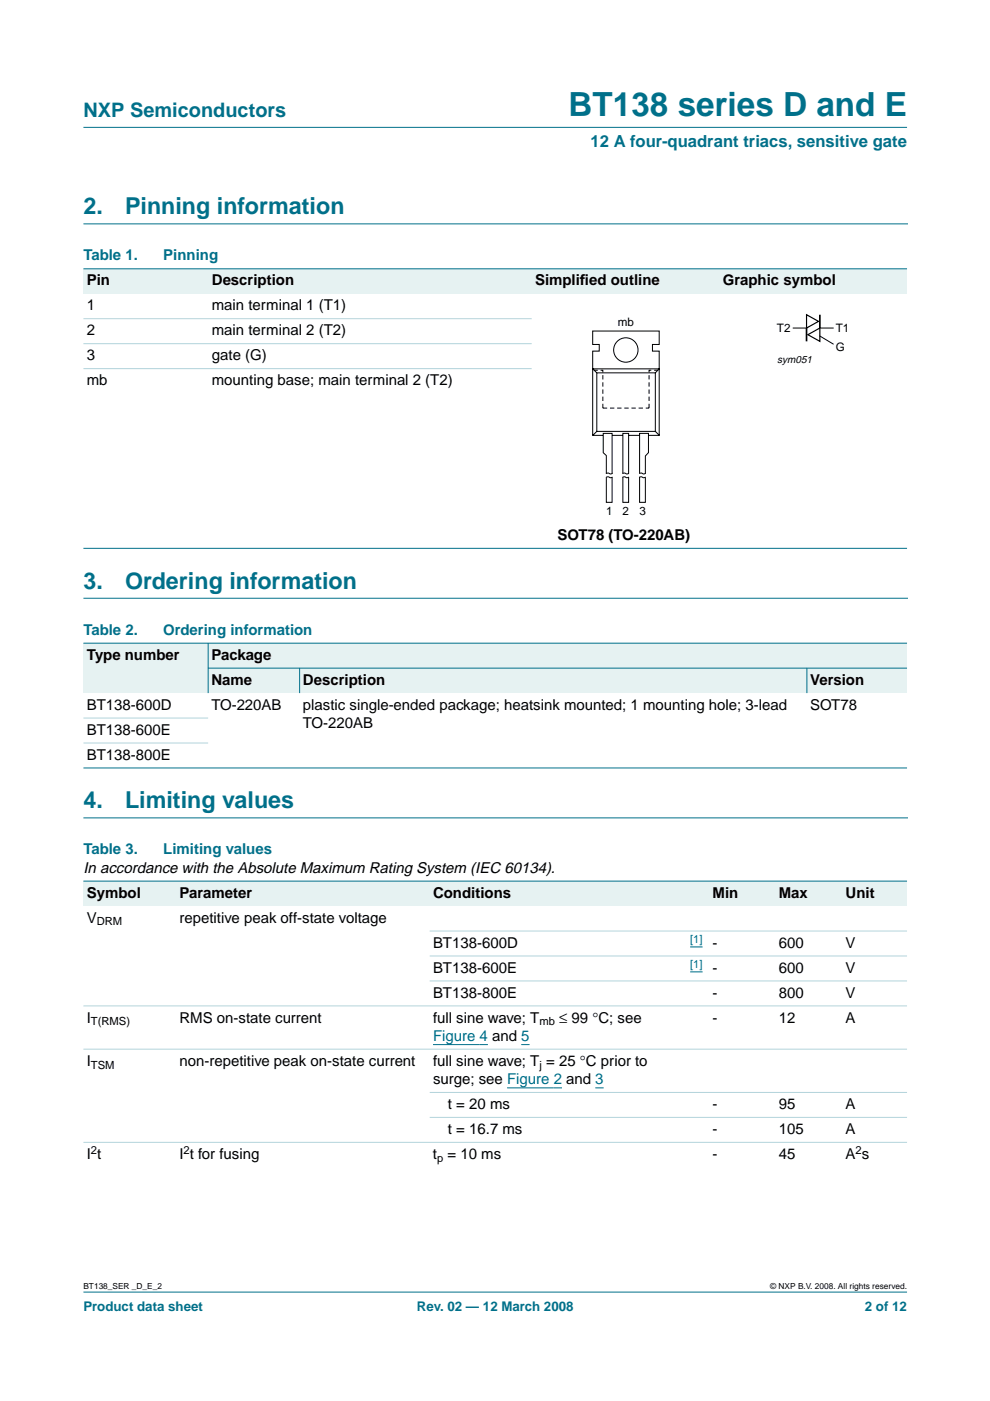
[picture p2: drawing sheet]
<svg xmlns="http://www.w3.org/2000/svg" width="210mm" height="297mm" viewBox="0 0 210 297" stroke-linecap="round" stroke-linejoin="round" font-family="sans-serif">
<defs><g id="words">
<text font-size="7.1" fill="#00708a" x="120.6" y="24.7">BT138 series D and E</text>
<g font-size="4.9" fill="#00708a">
<text x="17.7" y="45.5">2.</text>
<text x="26.5" y="45.5">Pinning information</text>
<text x="17.7" y="124.8">3.</text>
<text x="26.5" y="124.8">Ordering information</text>
<text x="17.7" y="171.4">4.</text>
<text x="26.5" y="171.4">Limiting values</text>
</g>
<text font-size="4.2" fill="#00708a" x="17.7" y="24.9">NXP Semiconductors</text>
<text font-size="3.5" fill="#00708a" x="125.2" y="31.1">12 A four-quadrant triacs, sensitive gate</text>
<g font-size="3.2" fill="#00708a">
<text x="17.7" y="55.2">Table 1.</text>
<text x="34.6" y="55.2">Pinning</text>
<text x="17.7" y="134.6">Table 2.</text>
<text x="34.6" y="134.6">Ordering information</text>
<text x="17.7" y="181.2">Table 3.</text>
<text x="34.6" y="181.2">Limiting values</text>
</g>
<g font-size="3.2">
<text x="18.4" y="65.8">1</text>
<text x="18.4" y="60.5">Pin</text>
<text x="44.9" y="65.8">main terminal 1 (T1)</text>
<text x="44.9" y="60.5">Description</text>
<text x="113.4" y="60.5">Simplif</text>
<text x="123" y="60.5">ied outline</text>
<text x="153.2" y="60.5">Graphic symbol</text>
<text x="18.4" y="71.1">2</text>
<text x="44.9" y="71.1">main terminal 2 (T2)</text>
<text x="18.4" y="76.4">3</text>
<text x="44.9" y="76.4">gate (G)</text>
<text x="18.4" y="81.7">mb</text>
<text x="44.9" y="81.7">mounting base; main terminal 2 (T2)</text>
<text x="118.2" y="114.5">SOT78 (TO-220AB)</text>
<text x="18.4" y="139.9">Type number</text>
<text x="44.8" y="139.9">Package</text>
<text x="44.8" y="145.2">Name</text>
<text x="64.2" y="145.2">Description</text>
<text x="171.8" y="145.2">Version</text>
<text x="18.4" y="150.5">BT138-600D</text>
<text x="18.4" y="155.8">BT138-600E</text>
<text x="44.8" y="150.5">TO-220AB</text>
<text x="64.2" y="154.4">TO-220AB</text>
<text x="64.2" y="150.5">plastic single-ended package; heatsink mounted; 1 mounting hole; 3-lead</text>
<text x="171.8" y="150.5">SOT78</text>
<text x="18.4" y="161.1">BT138-800E</text>
<text x="17.7" y="185">In accordance with the Absolute Maximum Rating System (IEC 60134).</text>
<text x="18.4" y="190.3">Symbol</text>
<text x="38.1" y="190.3">Parameter</text>
<text x="91.8" y="190.3">Conditions</text>
<text x="151.1" y="190.3">Min</text>
<text x="165.1" y="190.3">Max</text>
<text x="179.3" y="190.3">Unit</text>
<text x="18.4" y="195.6">V</text>
<text x="38.1" y="195.6">repetitive peak off-state voltage</text>
<text x="91.8" y="200.9">BT138-600D</text>
<text x="151.1" y="200.9">-</text>
<text x="165.1" y="200.9">600</text>
<text x="179.3" y="200.9">V</text>
<text x="91.8" y="206.2">BT138-600E</text>
<text x="151.1" y="206.2">-</text>
<text x="165.1" y="206.2">600</text>
<text x="179.3" y="206.2">V</text>
<text x="91.8" y="211.5">BT138-800E</text>
<text x="151.1" y="211.5">-</text>
<text x="165.1" y="211.5">800</text>
<text x="179.3" y="211.5">V</text>
<text x="18.4" y="216.8">I</text>
<text x="38.1" y="216.8">RMS on-state current</text>
<text x="91.8" y="216.8">full sine wave; T</text>
<text x="118.6" y="216.8">≤ 99 °C; see</text>
<text x="151.1" y="216.8">-</text>
<text x="165.1" y="216.8">12</text>
<text x="179.3" y="216.8">A</text>
<text x="18.4" y="226">I</text>
<text x="38.1" y="226">non-repetitive peak on-state current</text>
<text x="91.8" y="226">full sine wave; T = 25 °C prior to</text>
<text x="91.8" y="229.9">surge; see Figure 2 and 3</text>
<text x="95" y="235.1">t = 20 ms</text>
<text x="151.1" y="235.1">-</text>
<text x="165.1" y="235.1">95</text>
<text x="179.3" y="235.1">A</text>
<text x="18.4" y="245.7">I t</text>
<text x="38.1" y="245.7">I t for fusing</text>
<text x="91.8" y="245.7">t = 10 ms</text>
<text x="95" y="240.4">t = 16.7 ms</text>
<text x="151.1" y="240.4">-</text>
<text x="151.1" y="245.7">-</text>
<text x="165.1" y="240.4">105</text>
<text x="165.1" y="245.7">45</text>
<text x="179.3" y="240.4">A</text>
<text x="179.3" y="245.7">A s</text>
</g>
<text font-size="3.2" fill="#00f" x="91.8" y="220.7">Figure 4 and 5</text>
<g font-size="2.8" fill="#00708a">
<text x="17.7" y="278">Product data sheet</text>
<text x="88.4" y="278">Rev. 02 — 12 March 2008</text>
<text x="183.4" y="278">2 of 12</text>
</g>
<g font-size="2.5">
<text x="131" y="69.1">mb</text>
<text x="164.7" y="70.4">T2</text>
<text x="177.2" y="70.4">T1</text>
<text x="177.2" y="74.3">G</text>
<text x="128.5" y="109.1">1</text>
<text x="132" y="109.1">2</text>
<text x="135.6" y="109.1">3</text>
</g>
<g font-size="2.4">
<text x="20.5" y="196.2">DRM</text>
<text x="19.3" y="217.4">T(RMS)</text>
<text x="114.4" y="217.4">mb</text>
<text x="19.3" y="226.5">TSM</text>
<text x="114.4" y="226.5">j</text>
<text x="19.3" y="244.8">2</text>
<text x="38.9" y="244.8">2</text>
<text x="181.4" y="244.8">2</text>
<text x="92.7" y="246.3">p</text>
</g>
<g font-size="2.4" fill="#00f">
<text x="146.3" y="200">[1]</text>
<text x="146.3" y="205.3">[1]</text>
</g>
<text font-size="2.2" x="164.8" y="76.9">sym051</text>
<g font-size="1.8">
<text x="17.7" y="273.4">BT138_SER _D_E_2</text>
<text x="163.3" y="273.4">© NXP B.V. 2008. All rights reserved.</text>
</g>
</g></defs>
<g fill="#00708a" stroke="#00708a" stroke-width=".21">
<path d="M17.7 273.9h174.6z"/>
<path d="M17.7 27h174.6z"/>
</g>
<path d="M17.7 47.5h174.7M17.7 126.8h174.7M17.7 173.4h174.7" fill="none" stroke="#00708a" stroke-width=".21"/>
<g fill="#e6f2f2">
<path d="M17.7 57h26.5v5.3h-26.5z" fill-rule="evenodd"/>
<path d="M44.2 57h55.3v5.3h-55.3z" fill-rule="evenodd"/>
<path d="M99.5 57h13.2v5.3h-13.2z" fill-rule="evenodd"/>
<path d="M112.7 57h39.8v5.3h-39.8z" fill-rule="evenodd"/>
<path d="M152.5 57h39.8v5.3h-39.8z" fill-rule="evenodd"/>
</g>
<g fill="#00708a" stroke="#00708a" stroke-width=".21">
<path d="M17.7 57h174.6z"/>
<path d="M17.7 116.3h174.6z"/>
</g>
<g fill="#b3d4db" stroke="#b3d4db" stroke-width=".21">
<path d="M17.7 67.6h95z"/>
<path d="M17.7 72.9h95z"/>
<path d="M17.7 78.2h95z"/>
</g>
<g fill="none" stroke="#000" stroke-width=".21">
<path d="M126.5 79.1h12.4v12.4h-12.4zM126.5 79.1l-.8-.9h14.1l-.9 .9M168.2 69.6h2.8M173.8 69.6h2.8M173.8 71.2l2.8 1.7M126.5 91.5l-.8 .8M127.9 92.3h-2.2v-17.9h1.4v-1.4h-1.4v-2.8h14.1v2.8h-1.5v1.4h1.5v17.9h-2.3M129.8 92.3h2.2M133.3 92.3h2.3M138.9 91.5l.9 .8M129.8 100.4l-.4 .1-.4-.2-.4 .1v-3.8l-.7-.6v-4.1h1.9v8.5M129.8 101.2l-.4 .1-.4-.2-.4 .1v5.3h1.2v-5.3"/>
<path d="M132 101.2l.4-.1 .5 .2 .4-.1M132.1 101.2v5.3h1.2v-5.3M133.3 100.4l-.4 .1-.5-.2-.4 .1 .1-8.5h1.2v8.5M135.6 100.4l.4-.1 .5 .2 .3-.1M135.6 101.2l.4-.1 .5 .2 .3-.1M135.6 101.1v5.4h1.2v-5.3M135.6 100.4v-8.5h1.9v4.1l-.7 .7v3.7"/>
<circle cx="132.7" cy="74.2" r="2.59"/>
</g>
<path d="M127.8 86.5v-8h-1.9M127.8 86.5h9.8M137.6 86.5v-8h1.9" fill="none" stroke="#000" stroke-width=".21" stroke-dasharray=".9 .6" stroke-linecap="butt"/>
<path d="M171 66.7l2.5 1.4-2.5 1.5zM171.3 71l2.5-1.4v2.8z" fill="none" stroke="#000" stroke-width=".25"/>
<path d="M171 69.6v2.8M173.8 66.7v2.9" fill="none" stroke="#000" stroke-width=".35"/>
<g fill="#e6f2f2">
<path d="M17.7 136.4h26.4v10.5h-26.4z" fill-rule="evenodd"/>
<path d="M44.1 136.4h148.2v5.3h-148.2z" fill-rule="evenodd"/>
<path d="M44.1 141.7h19.4v5.2h-19.4z" fill-rule="evenodd"/>
<path d="M63.5 141.7h107.6v5.2h-107.6z" fill-rule="evenodd"/>
<path d="M171.1 141.7h21.2v5.2h-21.2z" fill-rule="evenodd"/>
</g>
<g fill="#00708a" stroke="#00708a" stroke-width=".21">
<path d="M44.1 136.3v10.6z"/>
<path d="M63.5 141.6v5.3z"/>
<path d="M171.1 141.6v5.3z"/>
<path d="M17.7 136.4h174.6z"/>
<path d="M44.1 141.7h148.2z"/>
<path d="M17.7 162.8h174.6z"/>
</g>
<g fill="#b3d4db" stroke="#b3d4db" stroke-width=".21">
<path d="M17.7 152.2h26.4z"/>
<path d="M17.7 157.5h26.4z"/>
</g>
<g fill="#e6f2f2">
<path d="M17.7 186.8h19.6v5.3h-19.6z" fill-rule="evenodd"/>
<path d="M37.3 186.8h53.8v5.3h-53.8z" fill-rule="evenodd"/>
<path d="M91.1 186.8h52.2v5.3h-52.2z" fill-rule="evenodd"/>
<path d="M143.3 186.8h7.1v5.3h-7.1z" fill-rule="evenodd"/>
<path d="M150.4 186.8h14v5.3h-14z" fill-rule="evenodd"/>
<path d="M164.4 186.8h14.2v5.3h-14.2z" fill-rule="evenodd"/>
<path d="M178.6 186.8h13.7v5.3h-13.7z" fill-rule="evenodd"/>
</g>
<path d="M146.3 200.8h2.7M146.3 206.1h2.7M91.8 221.5h11.7M107.5 230.6h11.7M110.5 221.5h1.8M126.2 230.6h1.8" fill="none" stroke="#00f" stroke-width=".21"/>
<path d="M17.7 186.8h174.6z" fill="#00708a" stroke="#00708a" stroke-width=".21"/>
<g fill="#b3d4db" stroke="#b3d4db" stroke-width=".21">
<path d="M91.1 197.4h101.2z"/>
<path d="M91.1 202.7h101.2z"/>
<path d="M91.1 208h101.2z"/>
<path d="M17.7 213.3h174.6z"/>
<path d="M17.7 222.4h174.6z"/>
<path d="M91.1 231.6h101.2z"/>
<path d="M91.1 236.9h101.2z"/>
<path d="M17.7 242.2h174.6z"/>
</g>
<use href="#words"/>
</svg>
